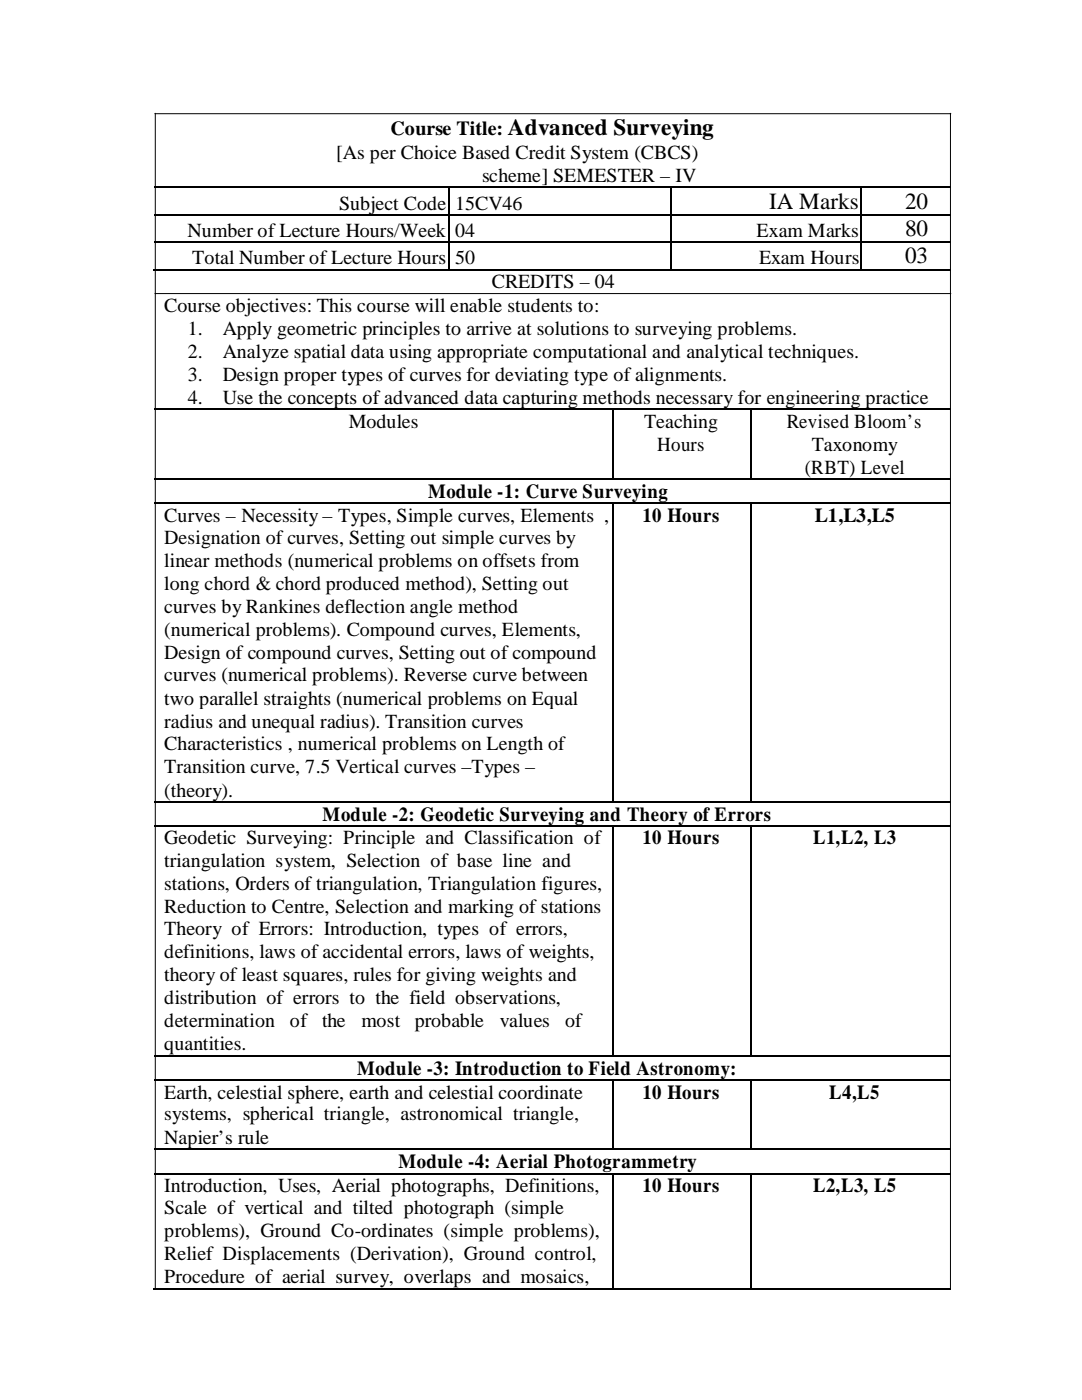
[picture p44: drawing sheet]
<svg xmlns="http://www.w3.org/2000/svg" width="216mm" height="279mm" viewBox="0 0 216 279" stroke-linecap="round" stroke-linejoin="round" font-family="sans-serif">
<defs><g id="words">
<g font-size="4.6">
<text x="101.3" y="27">Advanced Surveying</text>
<text x="153.5" y="41.7">IA Marks</text>
<text x="180.6" y="41.7">20</text>
<text x="180.6" y="47.2">80</text>
<text x="180.6" y="52.6">03</text>
</g>
<g font-size="4">
<text x="77.9" y="27">Course Title:</text>
<text x="67.1" y="31.8">[As per Choice Based Credit System (CBCS)</text>
<text x="67.6" y="41.8">Subject Code</text>
<text x="90.8" y="41.8">15CV46</text>
<text x="96.2" y="36.2">scheme] SEMESTER – IV</text>
<text x="37.4" y="47.2">Number of Lecture Hours/Week</text>
<text x="90.8" y="47.2">04</text>
<text x="151" y="47.2">Exam Marks</text>
<text x="38.4" y="52.7">Total Number of Lecture Hours</text>
<text x="90.8" y="52.7">50</text>
<text x="151.5" y="52.7">Exam Hours</text>
<text x="98.1" y="57.6">CREDITS – 04</text>
<text x="32.8" y="62.3">Course objectives: This course will enable students to:</text>
<text x="37.5" y="66.9">1.</text>
<text x="37.5" y="71.5">2.</text>
<text x="44.4" y="66.9">Apply geometric principles to arrive at solutions to surveying problems.</text>
<text x="44.4" y="71.5">Analyze spatial data using appropriate computational and analytical techniques.</text>
<text x="37.5" y="76">3.</text>
<text x="44.4" y="76">Design proper types of curves for deviating type of alignments.</text>
<text x="37.5" y="80.6">4.</text>
<text x="44.4" y="80.6">Use the concepts of advanced data capturing methods necessary for engineering practice</text>
<text x="69.6" y="85.4">Modules</text>
<text x="128.5" y="85.4">Teaching</text>
<text x="131.2" y="89.9">Hours</text>
<text x="157" y="85.4">Revised Bloom’s</text>
<text x="162" y="89.9">Taxonomy</text>
<text x="160.6" y="94.6">(RBT) Level</text>
<text x="85.4" y="99.4">Module -1: Curve Surveying</text>
<text x="32.8" y="104.1">Curves – Necessity – Types, Simple curves, Elements ,</text>
<text x="128.2" y="104.1">10 Hours</text>
<text x="162.6" y="104.1">L1,L3,L5</text>
<text x="32.8" y="108.5">Designation of curves, Setting out simple curves by</text>
<text x="32.8" y="113.2">linear methods (numerical problems on offsets from</text>
<text x="32.8" y="117.7">long chord &amp; chord produced method), Setting out</text>
<text x="32.8" y="122.3">curves by Rankines deflection angle method</text>
<text x="32.8" y="126.8">(numerical problems). Compound curves, Elements,</text>
<text x="32.8" y="131.5">Design of compound curves, Setting out of compound</text>
<text x="32.8" y="136">curves (numerical problems). Reverse curve between</text>
<text x="32.8" y="140.6">two parallel straights (numerical problems on Equal</text>
<text x="32.8" y="145.2">radius and unequal radius). Transition curves</text>
<text x="32.8" y="149.8">Characteristics , numerical problems on Length of</text>
<text x="32.8" y="154.3">Transition curve, 7.5 Vertical curves –Types –</text>
<text x="32.8" y="159">(theory).</text>
<text x="64.3" y="163.8">Module -2: Geodetic Surveying and Theory of Errors</text>
<text x="32.8" y="168.5">Geodetic Surveying: Principle and Classification of</text>
<text x="32.8" y="173.1">triangulation system, Selection of base line and</text>
<text x="128.2" y="168.5">10 Hours</text>
<text x="162.2" y="168.5">L1,L2, L3</text>
<text x="32.8" y="177.5">stations, Orders of triangulation, Triangulation figures,</text>
<text x="32.8" y="182.1">Reduction to Centre, Selection and marking of stations</text>
<text x="32.8" y="186.7">Theory of Errors: Introduction, types of errors,</text>
<text x="32.8" y="191.3">definitions, laws of accidental errors, laws of weights,</text>
<text x="32.8" y="195.8">theory of least squares, rules for giving weights and</text>
<text x="32.8" y="200.4">distribution of errors to the field observations,</text>
<text x="32.8" y="205">determination</text>
<text x="32.8" y="209.6">quantities.</text>
<text x="57.9" y="205">of</text>
<text x="64.3" y="205">the</text>
<text x="72.1" y="205">most</text>
<text x="82.8" y="205">probable</text>
<text x="99.7" y="205">values</text>
<text x="112.8" y="205">of</text>
<text x="71.3" y="214.5">Module -3: Introduction to Field Astronomy:</text>
<text x="32.8" y="219.3">Earth, celestial sphere, earth and celestial coordinate</text>
<text x="128.2" y="219.3">10 Hours</text>
<text x="165.4" y="219.3">L4,L5</text>
<text x="32.8" y="223.6">systems, spherical triangle, astronomical triangle,</text>
<text x="32.8" y="228.3">Napier’s rule</text>
<text x="79.5" y="233.2">Module -4: Aerial Photogrammetry</text>
<text x="32.8" y="237.8">Introduction, Uses, Aerial photographs, Definitions,</text>
<text x="128.2" y="237.8">10 Hours</text>
<text x="162.2" y="237.8">L2,L3, L5</text>
<text x="32.8" y="242.2">Scale of vertical and tilted photograph (simple</text>
<text x="32.8" y="246.9">problems), Ground Co-ordinates (simple problems),</text>
<text x="32.8" y="251.5">Relief Displacements (Derivation), Ground control,</text>
<text x="32.8" y="256.1">Procedure of aerial survey, overlaps and mosaics,</text>
</g>
</g></defs>
<path d="M30.9 22.7h158.8M31 22.6v234.4M189.7 22.6v234.4M30.9 58.6h158.8" fill="none" stroke="#000" stroke-width=".2"/>
<g fill="none" stroke="#000" stroke-width=".34">
<path d="M30.8 37.3h58.6M89.7 37.3h44.1M133.9 37.5v5.3M134.1 37.3h37.5M171.9 37.3h17.8M30.6 53.8h58.8M30.8 42.9h58.6M89.7 42.9h44.1M89.7 53.8h44.1M133.9 43.1v5.2M133.9 48.5v5.2M134.1 42.9h37.5"/>
<path d="M134.1 53.8h37.5M171.9 42.9h17.8M171.9 53.8h17.8M30.8 95.7h91.4M122.3 81.8v13.7M122.5 95.7h27.2M149.9 81.8v13.7M150 95.7h5.8M156.1 95.7h33.6M30.8 100.4h91.4M122.3 100.6v59.3M122.5 100.4h27.2"/>
<path d="M149.9 100.6v59.3M150 100.4h5.8M156.1 100.4h33.6M30.8 160h91.4M30.8 164.8h91.4M122.3 165v45.6M122.5 160h27.2M122.5 164.8h27.2M149.9 165v45.6M150 160h5.8M150 164.8h5.8M156.1 160h33.6"/>
<path d="M156.1 164.8h33.6M30.8 210.7h91.4M122.3 215.6v13.6M122.5 210.7h27.2M149.9 215.6v13.6M150 210.7h5.8M156.1 210.7h33.6M30.8 229.4h91.4M122.3 234.4v22.6M122.5 229.4h27.2M149.9 234.4v22.6M150 229.4h5.8"/>
<path d="M156.1 229.4h33.6M30.6 257.2h91.6M122.5 257.2h27.2M150 257.2h5.8M155.9 257.2h33.8"/>
</g>
<g fill="#000">
<path d="M89.4 37.2h.3v.3h-.3zM133.8 37.2h.3v.3h-.3zM171.6 37.2h.3v.3h-.3zM89.4 42.8h.3v.3h-.3zM89.4 48.3h.3v.2h-.3zM89.4 53.7h.3v.3h-.3zM133.8 42.8h.3v.3h-.3zM133.8 48.3h.3v.2h-.3zM133.8 53.7h.3v.3h-.3zM171.6 42.8h.3v.3h-.3zM171.6 48.3h.3v.2h-.3zM171.6 53.7h.3v.3h-.3z"/>
<path d="M122.2 81.5h.3v.3h-.3zM122.2 95.5h.3v.3h-.3zM149.7 81.5h.3v.3h-.3zM149.7 95.5h.3v.3h-.3zM155.8 81.5h.3v.3h-.3zM155.8 95.5h.3v.3h-.3zM122.2 100.2h.3v.4h-.3zM149.7 100.2h.3v.4h-.3zM155.8 100.2h.3v.4h-.3zM122.2 159.9h.3v.3h-.3zM122.2 164.7h.3v.3h-.3zM149.7 159.9h.3v.3h-.3z"/>
<path d="M149.7 164.7h.3v.3h-.3zM155.8 159.9h.3v.3h-.3zM155.8 164.7h.3v.3h-.3zM122.2 210.6h.3v.3h-.3zM122.2 215.4h.3v.2h-.3zM149.7 210.6h.3v.3h-.3zM149.7 215.4h.3v.2h-.3zM155.8 210.6h.3v.3h-.3zM155.8 215.4h.3v.2h-.3zM122.2 229.2h.3v.3h-.3zM122.2 234.1h.3v.3h-.3zM149.7 229.2h.3v.3h-.3z"/>
<path d="M149.7 234.1h.3v.3h-.3zM155.8 229.2h.3v.3h-.3zM155.8 234.1h.3v.3h-.3zM122.2 257h.3v.4h-.3zM149.7 257h.3v.4h-.3zM155.6 257h.3v.4h-.3z"/>
</g>
<g fill="none" stroke="#000" stroke-width=".25">
<path d="M89.5 37.5v5.3M171.7 37.5v5.3M30.8 48.4h58.6M89.5 43.1v5.2M89.5 48.5v5.2M89.7 48.4h44.1M134.1 48.4h37.5M171.7 43.1v5.2M171.7 48.5v5.2M171.9 48.4h17.8M30.8 81.7h91.4M122.5 81.7h27.2"/>
<path d="M150 81.7h5.8M156.1 81.7h33.6M30.8 215.5h91.4M122.5 215.5h27.2M150 215.5h5.8M156.1 215.5h33.6M30.8 234.2h91.4M122.5 234.2h27.2M150 234.2h5.8M156.1 234.2h33.6"/>
</g>
<use href="#words"/>
</svg>
